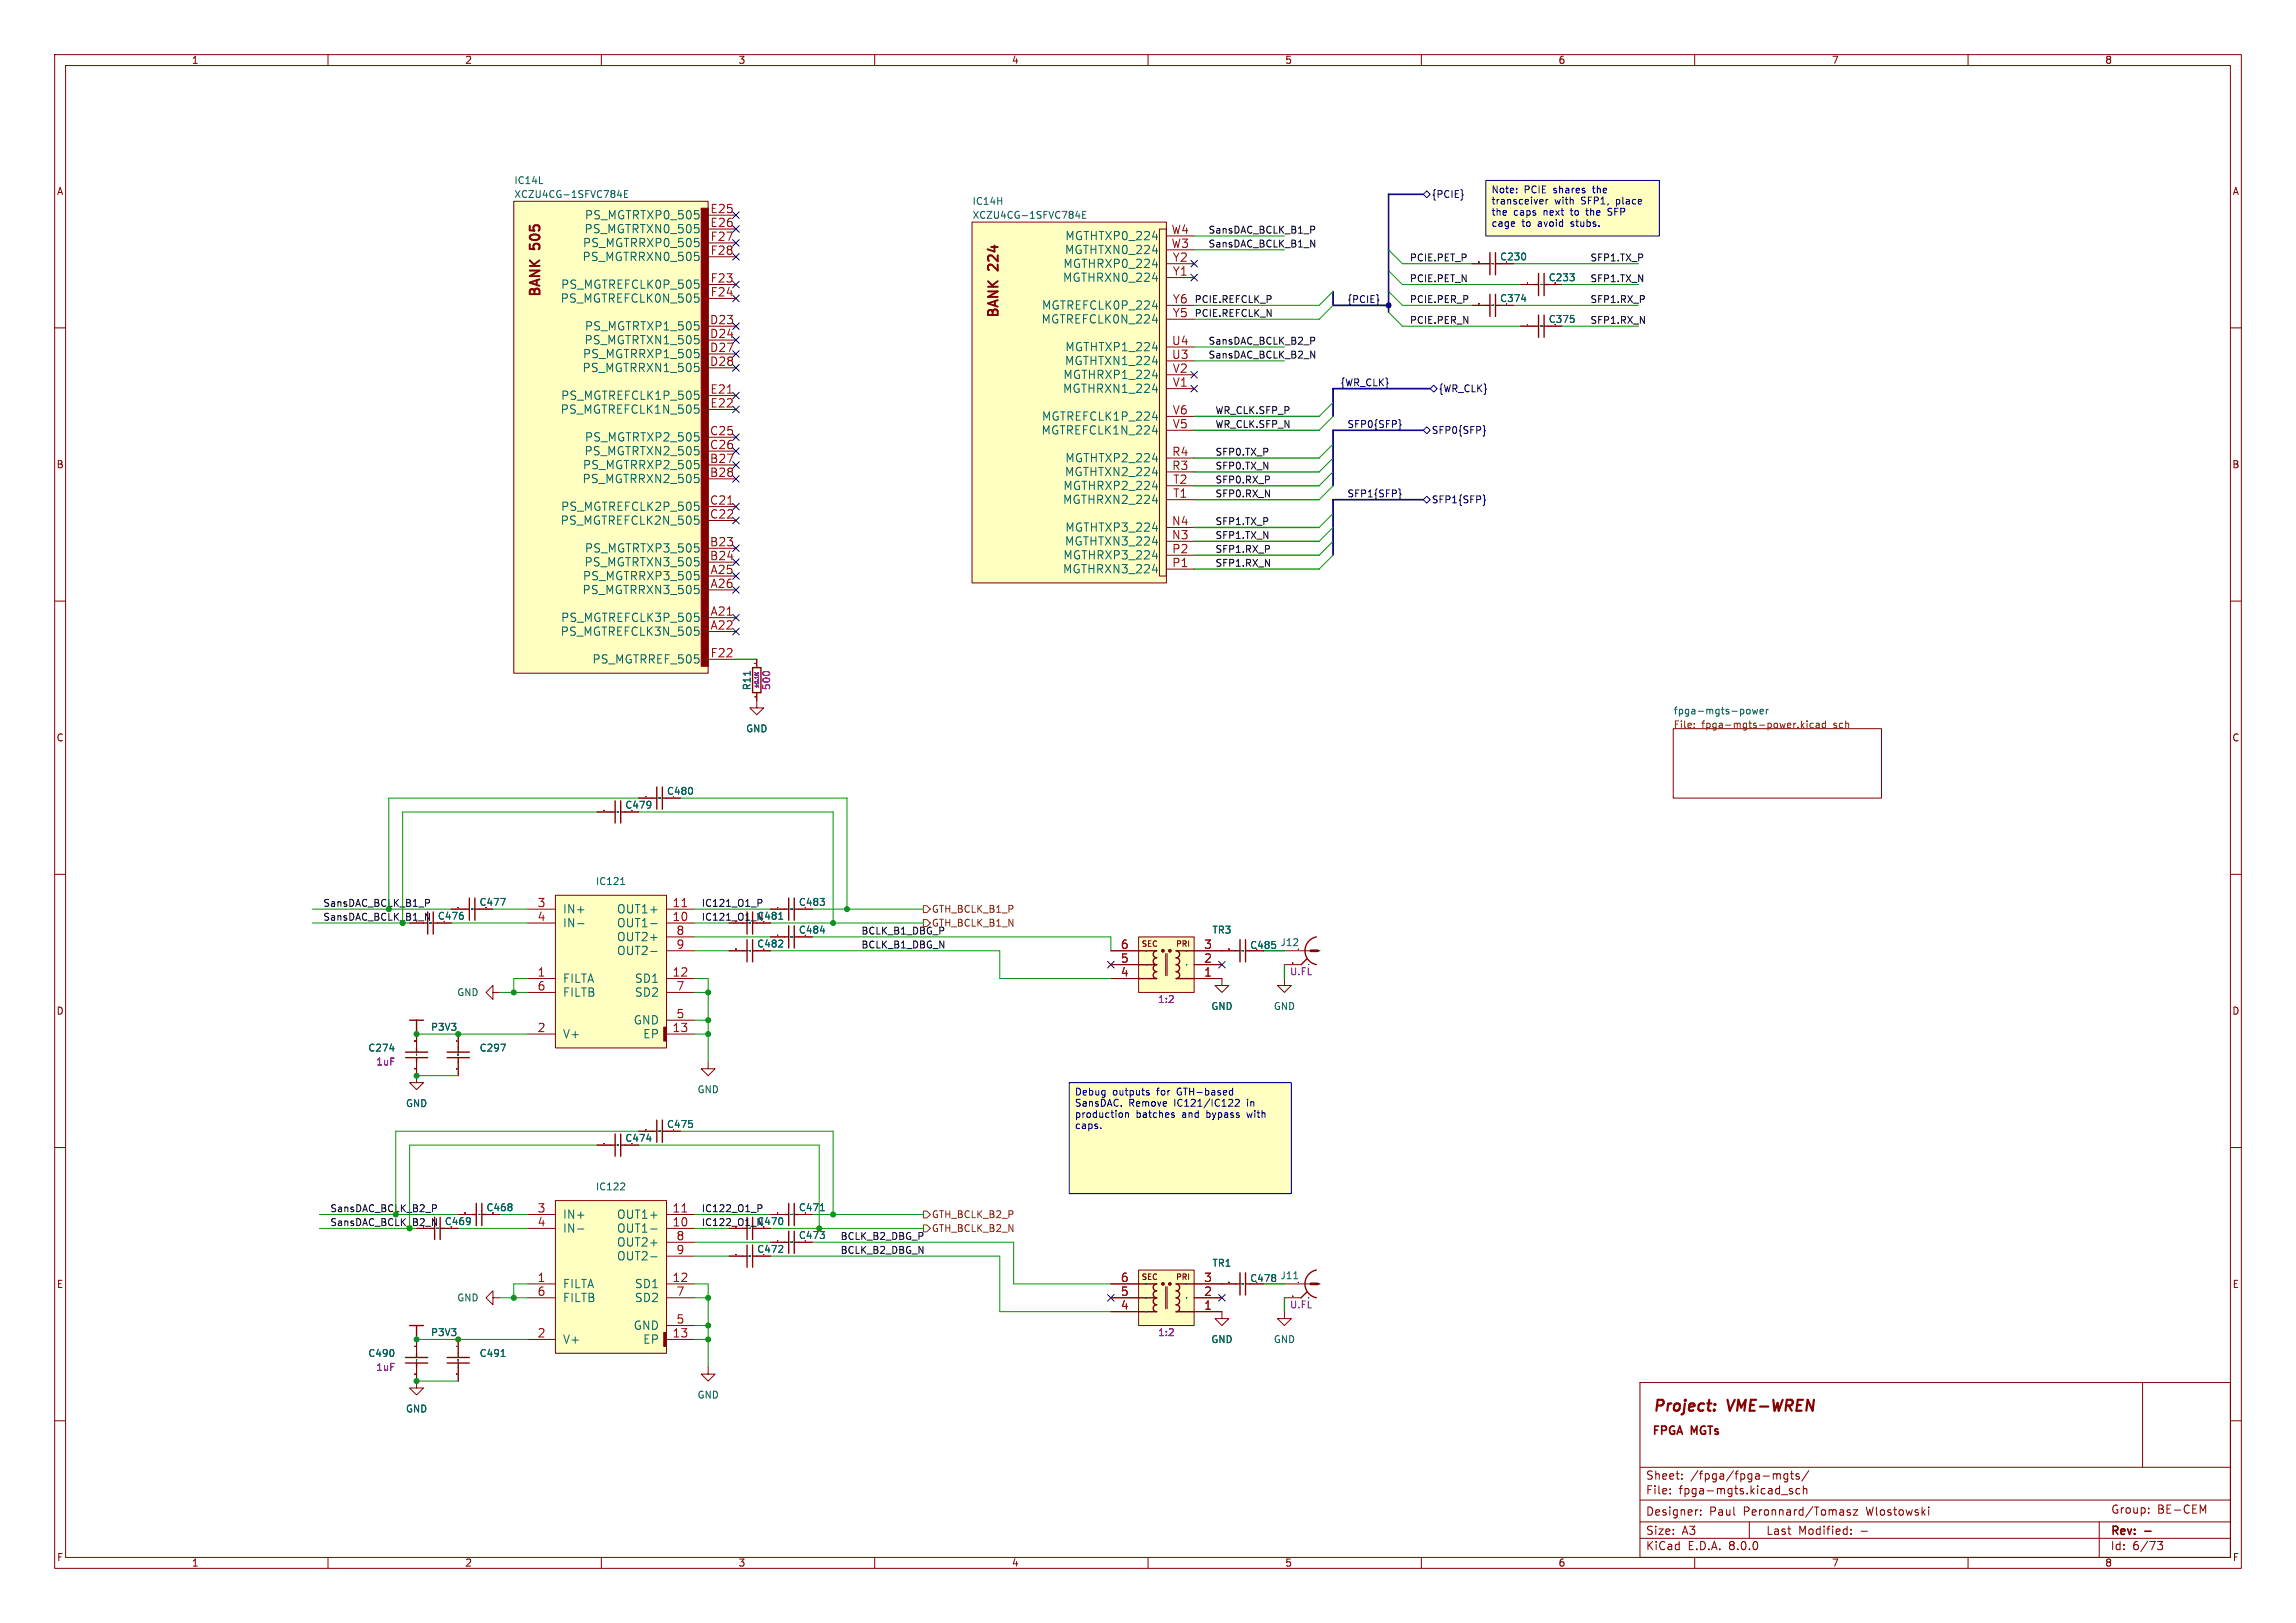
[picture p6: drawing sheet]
<svg xmlns="http://www.w3.org/2000/svg" width="420mm" height="297mm" viewBox="0 0 420 297" stroke-linecap="round" stroke-linejoin="round" font-family="sans-serif">
<defs><g id="words">
<g font-size="2.8" fill="#840000">
<text x="302.3" y="258.9">Project:</text>
<text x="316.1" y="258.9">VME-WREN</text>
</g>
<g font-size="2.5" fill="#840000">
<text x="99.3" y="45.6" transform="rotate(-90 99.3 45.6)">505</text>
<text x="183.1" y="49.4" transform="rotate(-90 183.1 49.4)">224</text>
<text x="99.3" y="54.6" transform="rotate(-90 99.3 54.6)">BANK</text>
<text x="183.1" y="58.4" transform="rotate(-90 183.1 58.4)">BANK</text>
</g>
<g font-size="2.1" fill="#006464">
<text x="106.9" y="40.4">PS_MGTRTXP0_505</text>
<text x="106.5" y="48">PS_MGTRRXN0_505</text>
<text x="106.6" y="45.4">PS_MGTRRXP0_505</text>
<text x="106.9" y="42.9">PS_MGTRTXN0_505</text>
<text x="194.7" y="46.7">MGTHTXN0_224</text>
<text x="194.8" y="44.2">MGTHTXP0_224</text>
<text x="102.6" y="53.1">PS_MGTREFCLK0P_505</text>
<text x="194.4" y="51.8">MGTHRXN0_224</text>
<text x="194.4" y="49.3">MGTHRXP0_224</text>
<text x="102.5" y="55.6">PS_MGTREFCLK0N_505</text>
<text x="190.5" y="59.4">MGTREFCLK0N_224</text>
<text x="190.5" y="56.9">MGTREFCLK0P_224</text>
<text x="106.6" y="65.8">PS_MGTRRXP1_505</text>
<text x="106.9" y="63.2">PS_MGTRTXN1_505</text>
<text x="106.9" y="60.7">PS_MGTRTXP1_505</text>
<text x="194.8" y="64.5">MGTHTXP1_224</text>
<text x="106.5" y="68.3">PS_MGTRRXN1_505</text>
<text x="194.4" y="69.6">MGTHRXP1_224</text>
<text x="194.7" y="67">MGTHTXN1_224</text>
<text x="102.5" y="75.9">PS_MGTREFCLK1N_505</text>
<text x="102.6" y="73.4">PS_MGTREFCLK1P_505</text>
<text x="190.5" y="77.2">MGTREFCLK1P_224</text>
<text x="194.4" y="72.1">MGTHRXN1_224</text>
<text x="106.9" y="83.5">PS_MGTRTXN2_505</text>
<text x="106.9" y="81">PS_MGTRTXP2_505</text>
<text x="190.5" y="79.7">MGTREFCLK1N_224</text>
<text x="106.5" y="88.6">PS_MGTRRXN2_505</text>
<text x="106.6" y="86.1">PS_MGTRRXP2_505</text>
<text x="194.4" y="89.9">MGTHRXP2_224</text>
<text x="194.7" y="87.4">MGTHTXN2_224</text>
<text x="194.8" y="84.8">MGTHTXP2_224</text>
<text x="102.6" y="93.7">PS_MGTREFCLK2P_505</text>
<text x="194.4" y="92.4">MGTHRXN2_224</text>
<text x="102.5" y="96.2">PS_MGTREFCLK2N_505</text>
<text x="106.9" y="101.3">PS_MGTRTXP3_505</text>
<text x="194.7" y="100.1">MGTHTXN3_224</text>
<text x="194.8" y="97.5">MGTHTXP3_224</text>
<text x="106.6" y="106.4">PS_MGTRRXP3_505</text>
<text x="106.9" y="103.9">PS_MGTRTXN3_505</text>
<text x="194.4" y="105.1">MGTHRXN3_224</text>
<text x="194.4" y="102.6">MGTHRXP3_224</text>
<text x="106.5" y="108.9">PS_MGTRRXN3_505</text>
<text x="102.5" y="116.6">PS_MGTREFCLK3N_505</text>
<text x="102.6" y="114">PS_MGTREFCLK3P_505</text>
<text x="108.3" y="121.6">PS_MGTRREF_505</text>
<text x="102.9" y="167.4">IN+</text>
<text x="112.8" y="167.4">OUT1+</text>
<text x="102.9" y="169.9">IN-</text>
<text x="112.8" y="169.9">OUT1-</text>
<text x="112.8" y="172.4">OUT2+</text>
<text x="112.8" y="175">OUT2-</text>
<text x="102.9" y="180.1">FILTA</text>
<text x="102.9" y="182.6">FILTB</text>
<text x="116.1" y="180.1">SD1</text>
<text x="116.1" y="182.6">SD2</text>
<text x="102.9" y="190.2">V+</text>
<text x="115.9" y="187.7">GND</text>
<text x="117.6" y="190.2">EP</text>
<text x="102.9" y="223.2">IN+</text>
<text x="102.9" y="225.8">IN-</text>
<text x="112.8" y="225.8">OUT1-</text>
<text x="112.8" y="223.2">OUT1+</text>
<text x="112.8" y="228.3">OUT2+</text>
<text x="112.8" y="230.9">OUT2-</text>
<text x="102.9" y="235.9">FILTA</text>
<text x="102.9" y="238.5">FILTB</text>
<text x="116.1" y="235.9">SD1</text>
<text x="116.1" y="238.5">SD2</text>
<text x="115.9" y="243.6">GND</text>
<text x="102.9" y="246.1">V+</text>
<text x="117.6" y="246.1">EP</text>
</g>
<g font-size="2.1" fill="#a90000">
<text x="129.9" y="39.1">E25</text>
<text x="129.9" y="41.7">E26</text>
<text x="129.9" y="44.2">F27</text>
<text x="129.9" y="46.7">F28</text>
<text x="214.2" y="45.5">W3</text>
<text x="214.2" y="42.9">W4</text>
<text x="129.9" y="51.8">F23</text>
<text x="214.4" y="50.5">Y1</text>
<text x="214.4" y="48">Y2</text>
<text x="129.8" y="59.4">D23</text>
<text x="129.9" y="54.4">F24</text>
<text x="214.4" y="58.2">Y5</text>
<text x="214.4" y="55.6">Y6</text>
<text x="129.8" y="62">D24</text>
<text x="129.8" y="64.5">D27</text>
<text x="214.3" y="65.8">U3</text>
<text x="214.3" y="63.2">U4</text>
<text x="129.8" y="67.1">D28</text>
<text x="214.4" y="70.9">V1</text>
<text x="214.4" y="68.3">V2</text>
<text x="129.9" y="72.1">E21</text>
<text x="129.9" y="74.7">E22</text>
<text x="214.4" y="75.9">V6</text>
<text x="129.8" y="79.8">C25</text>
<text x="129.8" y="82.3">C26</text>
<text x="214.3" y="83.6">R4</text>
<text x="214.4" y="78.5">V5</text>
<text x="129.8" y="84.8">B27</text>
<text x="129.8" y="87.4">B28</text>
<text x="214.3" y="86.1">R3</text>
<text x="214.5" y="88.6">T2</text>
<text x="129.8" y="92.5">C21</text>
<text x="129.8" y="95">C22</text>
<text x="214.5" y="91.2">T1</text>
<text x="129.8" y="100.1">B23</text>
<text x="214.3" y="98.8">N3</text>
<text x="214.3" y="96.3">N4</text>
<text x="214.3" y="101.3">P2</text>
<text x="129.8" y="102.6">B24</text>
<text x="129.9" y="105.2">A25</text>
<text x="129.9" y="107.7">A26</text>
<text x="214.3" y="103.9">P1</text>
<text x="129.9" y="112.8">A21</text>
<text x="129.9" y="115.3">A22</text>
<text x="129.9" y="120.4">F22</text>
<text x="98.3" y="166.1">3</text>
<text x="122.9" y="166.1">11</text>
<text x="98.3" y="168.7">4</text>
<text x="122.9" y="168.7">10</text>
<text x="123.7" y="171.2">8</text>
<text x="123.7" y="173.7">9</text>
<text x="204.9" y="173.7">6</text>
<text x="220.2" y="173.7">3</text>
<text x="98.3" y="178.8">1</text>
<text x="122.9" y="178.8">12</text>
<text x="204.9" y="178.8">4</text>
<text x="204.9" y="176.3">5</text>
<text x="220.2" y="178.8">1</text>
<text x="220.2" y="176.3">2</text>
<text x="98.3" y="181.4">6</text>
<text x="123.7" y="181.4">7</text>
<text x="98.3" y="189">2</text>
<text x="122.9" y="189">13</text>
<text x="123.7" y="186.4">5</text>
<text x="98.3" y="222">3</text>
<text x="122.9" y="222">11</text>
<text x="98.3" y="224.5">4</text>
<text x="122.9" y="224.5">10</text>
<text x="123.7" y="227.1">8</text>
<text x="123.7" y="229.6">9</text>
<text x="98.3" y="234.7">1</text>
<text x="98.3" y="237.2">6</text>
<text x="122.9" y="234.7">12</text>
<text x="123.7" y="237.2">7</text>
<text x="204.9" y="239.8">4</text>
<text x="204.9" y="237.2">5</text>
<text x="204.9" y="234.7">6</text>
<text x="220.2" y="239.8">1</text>
<text x="220.2" y="237.2">2</text>
<text x="220.2" y="234.7">3</text>
<text x="98.3" y="244.9">2</text>
<text x="122.9" y="244.9">13</text>
<text x="123.7" y="242.3">5</text>
</g>
<g font-size="2.1" fill="#840000">
<text x="302.1" y="263">FPGA</text>
<text x="309.4" y="263">MGTs</text>
<text x="301" y="273.7">File:</text>
<text x="301" y="271">Sheet:</text>
<text x="307.1" y="273.7">fpga-mgts.kicad_sch</text>
<text x="309.2" y="271">/fpga/fpga-mgts/</text>
<text x="301" y="281.1">Size:</text>
<text x="301" y="277.6">Designer:</text>
<text x="307.6" y="281.1">A3</text>
<text x="312.6" y="277.6">Paul</text>
<text x="318.9" y="277.6">Peronnard/Tomasz</text>
<text x="323" y="281.1">Last</text>
<text x="328.9" y="281.1">Modified:</text>
<text x="340.3" y="281.1">-</text>
<text x="341.5" y="277.6">Wlostowski</text>
<text x="386" y="281.3">Rev:</text>
<text x="386.1" y="277.2">Group:</text>
<text x="394.6" y="277.2">BE-CEM</text>
<text x="301" y="283.9">KiCad</text>
<text x="308.7" y="283.9">E.D.A.</text>
<text x="316.3" y="283.9">8.0.0</text>
<text x="386" y="283.9">Id:</text>
<text x="390.1" y="283.9">6/73</text>
</g>
<g font-size="1.8" fill="#840000">
<text x="35" y="11.9">1</text>
<text x="85" y="11.9">2</text>
<text x="135" y="11.9">3</text>
<text x="185" y="11.9">4</text>
<text x="235" y="11.9">5</text>
<text x="285" y="11.9">6</text>
<text x="335" y="11.9">7</text>
<text x="385" y="11.9">8</text>
<text x="10.3" y="35.9">A</text>
<text x="408.3" y="35.9">A</text>
<text x="10.3" y="85.9">B</text>
<text x="408.2" y="85.9">B</text>
<text x="10.3" y="135.9">C</text>
<text x="408.2" y="135.9">C</text>
<text x="10.3" y="185.9">D</text>
<text x="408.2" y="185.9">D</text>
<text x="10.3" y="235.9">E</text>
<text x="408.3" y="235.9">E</text>
<text x="10.3" y="285.9">F</text>
<text x="35" y="286.9">1</text>
<text x="85" y="286.9">2</text>
<text x="135" y="286.9">3</text>
<text x="185" y="286.9">4</text>
<text x="235" y="286.9">5</text>
<text x="285" y="286.9">6</text>
<text x="335" y="286.9">7</text>
<text x="385" y="286.9">8</text>
<text x="408.3" y="285.9">F</text>
</g>
<g font-size="1.8" fill="#006464">
<text x="94" y="33.9">IC14L</text>
<text x="94" y="36.4">XCZU4CG-1SFVC784E</text>
<text x="177.8" y="37.7">IC14H</text>
<text x="177.8" y="40.2">XCZU4CG-1SFVC784E</text>
<text x="306.1" y="130.8">fpga-mgts-power</text>
<text x="136.4" y="134.2">GND</text>
<text x="108.9" y="162.2">IC121</text>
<text x="221.7" y="171">TR3</text>
<text x="234.1" y="173.3">J12</text>
<text x="83.5" y="182.5">GND</text>
<text x="221.5" y="185">GND</text>
<text x="232.9" y="185">GND</text>
<text x="78.7" y="188.8">P3V3</text>
<text x="67.3" y="192.6">C274</text>
<text x="87.6" y="192.6">C297</text>
<text x="74.2" y="202.8">GND</text>
<text x="127.5" y="200.3">GND</text>
<text x="108.9" y="218">IC122</text>
<text x="221.7" y="232">TR1</text>
<text x="83.5" y="238.4">GND</text>
<text x="234.1" y="234.3">J11</text>
<text x="78.7" y="244.7">P3V3</text>
<text x="221.5" y="246">GND</text>
<text x="232.9" y="246">GND</text>
<text x="67.3" y="248.5">C490</text>
<text x="87.6" y="248.5">C491</text>
<text x="127.5" y="256.1">GND</text>
<text x="74.2" y="258.7">GND</text>
</g>
<g font-size="1.8" fill="#0000c2">
<text x="272.7" y="35.7">Note:</text>
<text x="278.8" y="35.7">PCIE</text>
<text x="284.3" y="35.7">shares</text>
<text x="291.7" y="35.7">the</text>
<text x="272.7" y="37.7">transceiver</text>
<text x="272.7" y="39.8">the</text>
<text x="272.7" y="41.8">cage</text>
<text x="276.9" y="39.8">caps</text>
<text x="278.4" y="41.8">to</text>
<text x="281.4" y="41.8">avoid</text>
<text x="282.5" y="39.8">next</text>
<text x="284.4" y="37.7">with</text>
<text x="287.6" y="39.8">to</text>
<text x="287.6" y="41.8">stubs.</text>
<text x="289.3" y="37.7">SFP1,</text>
<text x="290.7" y="39.8">the</text>
<text x="294.8" y="39.8">SFP</text>
<text x="295.9" y="37.7">place</text>
<text x="196.5" y="200.8">Debug</text>
<text x="196.5" y="202.8">SansDAC.</text>
<text x="203.5" y="200.8">outputs</text>
<text x="206.5" y="202.8">Remove</text>
<text x="211.8" y="200.8">for</text>
<text x="214.9" y="202.8">IC121/IC122</text>
<text x="215.6" y="200.8">GTH-based</text>
<text x="228.4" y="202.8">in</text>
<text x="196.5" y="204.9">production</text>
<text x="196.5" y="206.9">caps.</text>
<text x="207.8" y="204.9">batches</text>
<text x="216.4" y="204.9">and</text>
<text x="221" y="204.9">bypass</text>
<text x="228.6" y="204.9">with</text>
</g>
<g font-size="1.8" fill="#000084">
<text x="261.8" y="36.4">{PCIE}</text>
<text x="246.4" y="55.5">{PCIE}</text>
<text x="245.1" y="70.8">{WR_CLK}</text>
<text x="263.1" y="72">{WR_CLK}</text>
<text x="246.4" y="78.4">SFP0{SFP}</text>
<text x="261.8" y="79.6">SFP0{SFP}</text>
<text x="246.4" y="91.1">SFP1{SFP}</text>
<text x="261.8" y="92.3">SFP1{SFP}</text>
</g>
<g font-size="1.8" fill="#0f0f0f">
<text x="221" y="45.4">SansDAC_BCLK_B1_N</text>
<text x="221" y="42.8">SansDAC_BCLK_B1_P</text>
<text x="257.8" y="47.9">PCIE.PET_P</text>
<text x="290.8" y="47.9">SFP1.TX_P</text>
<text x="257.8" y="51.7">PCIE.PET_N</text>
<text x="290.8" y="51.7">SFP1.TX_N</text>
<text x="218.4" y="55.5">PCIE.REFCLK_P</text>
<text x="218.4" y="58.1">PCIE.REFCLK_N</text>
<text x="257.8" y="55.5">PCIE.PER_P</text>
<text x="257.8" y="59.3">PCIE.PER_N</text>
<text x="290.8" y="59.3">SFP1.RX_N</text>
<text x="290.8" y="55.5">SFP1.RX_P</text>
<text x="221" y="65.7">SansDAC_BCLK_B2_N</text>
<text x="221" y="63.2">SansDAC_BCLK_B2_P</text>
<text x="222.2" y="75.9">WR_CLK.SFP_P</text>
<text x="222.2" y="83.5">SFP0.TX_P</text>
<text x="222.2" y="78.4">WR_CLK.SFP_N</text>
<text x="222.2" y="86">SFP0.TX_N</text>
<text x="222.2" y="88.6">SFP0.RX_P</text>
<text x="222.2" y="91.1">SFP0.RX_N</text>
<text x="222.2" y="101.3">SFP1.RX_P</text>
<text x="222.2" y="96.2">SFP1.TX_P</text>
<text x="222.2" y="98.7">SFP1.TX_N</text>
<text x="222.2" y="103.8">SFP1.RX_N</text>
<text x="128.3" y="166">IC121_O1_P</text>
<text x="157.5" y="171.1">BCLK_B1_DBG_P</text>
<text x="157.5" y="173.6">BCLK_B1_DBG_N</text>
<text x="170.4" y="169.8">GTH_BCLK_B1_N</text>
<text x="128.3" y="221.9">IC122_O1_P</text>
<text x="153.7" y="227">BCLK_B2_DBG_P</text>
<text x="153.7" y="229.5">BCLK_B2_DBG_N</text>
</g>
<g font-size="1.8" fill="#a90000">
<text x="274.3" y="47.9">C230</text>
<text x="283.2" y="51.7">C233</text>
<text x="274.3" y="55.5">C374</text>
<text x="283.2" y="59.3">C375</text>
<text x="114.3" y="148.2">C479</text>
<text x="121.9" y="145.6">C480</text>
<text x="87.6" y="166">C477</text>
<text x="146" y="166">C483</text>
<text x="80" y="168.5">C476</text>
<text x="128.3" y="168.6">IC121_O1_NC481</text>
<text x="138.4" y="173.6">C482</text>
<text x="138.4" y="168.5">C481</text>
<text x="146" y="171">C484</text>
<text x="228.6" y="173.8">C485</text>
<text x="114.3" y="209.1">C474</text>
<text x="121.9" y="206.6">C475</text>
<text x="88.9" y="221.8">C468</text>
<text x="146" y="221.8">C471</text>
<text x="81.3" y="224.4">C469</text>
<text x="128.3" y="224.4">IC122_O1_NC470</text>
<text x="138.4" y="224.4">C470</text>
<text x="146" y="226.9">C473</text>
<text x="138.4" y="229.5">C472</text>
<text x="228.6" y="234.8">C478</text>
</g>
<g font-size="1.8" fill="#840084">
<text x="137.5" y="126.4" transform="rotate(-90 137.5 126.4)">R11</text>
<text x="141.1" y="126.4" transform="rotate(-90 141.1 126.4)">500</text>
<text x="235.9" y="178.7">U.FL</text>
<text x="211.7" y="183.7">1:2</text>
<text x="68.7" y="195.2">1uF</text>
<text x="235.9" y="239.6">U.FL</text>
<text x="211.7" y="244.7">1:2</text>
<text x="68.7" y="251.1">1uF</text>
</g>
<g font-size="1.8" fill="#725600">
<text x="306.1" y="133.3">File:</text>
<text x="311.3" y="133.3">fpga-mgts-power.kicad_sch</text>
<text x="170.4" y="167.2">GTH_BCLK_B1_P</text>
<text x="170.4" y="223.1">GTH_BCLK_B2_P</text>
<text x="170.4" y="225.7">GTH_BCLK_B2_N</text>
</g>
<g font-size="1.8" fill="#009600">
<text x="59.1" y="166">SansDAC_BCLK_B1_P</text>
<text x="59.1" y="168.6">SansDAC_BCLK_B1_N</text>
<text x="60.3" y="221.9">SansDAC_BCLK_B2_P</text>
<text x="60.3" y="224.4">SansDAC_BCLK_B2_N</text>
</g>
<g font-size="1.4" fill="#006464">
<text x="208.7" y="173.5">SEC</text>
<text x="208.7" y="234.4">SEC</text>
</g>
<g font-size="1.4" fill="#840000">
<text x="215" y="173.5">PRI</text>
<text x="215" y="234.4">PRI</text>
</g>
</g></defs>
<g fill="none" stroke="#840000" stroke-width=".18">
<path d="M10 10h400v277h-400zM12 12h396v273h-396zM60 10v2M110 10v2M160 10v2M210 10v2M260 10v2M310 10v2M360 10v2M10 60h2M408 60h2M10 110h2"/>
<path d="M408 110h2M10 160h2M408 160h2M10 210h2M408 210h2M10 260h2M300 253h108v32h-108zM391.9 253v15.5M408 260h2M300 278.5h108M300 274.5h108M300 268.5h108"/>
<path d="M305.5 273.2v.2M305.5 272.5v.1M307.7 270.5v.2M307.7 269.8v.1M310.4 276.3h.2M311.1 277.1v.2M311.1 276.3v.2M320 278.5v3M325 269.9l.2-.2 .4 .1 .1 .9M325.9 273.5h1.1M327 269.8l-.4-.1-.3 .3v.4l.1 .2h.6M327 269.7v1.2l-.3 .3-.3-.1"/>
<path d="M327.5 269.7h.6M327.7 269.2v1.3l.4 .2M327.9 272.5l-.4-.1-.2 .2 .1 .2 .5 .2v.3h-.6M329.1 269.8l-.4-.1-.2 .2 .1 .2 .5 .2v.3h-.6M329.2 272.5l-.4-.1-.3 .3v.4l.2 .2h.5M329.9 272.5l.2-.1 .3 .1 .1 .9M329.9 271.9v1.5M330.9 269.1l-1.3 1.9M338.4 276.3h-.3l-.2 .2v.2l.5 .1v.4h-.5M338.6 279.9v.1M339 276.3h.8l-.8 1h.8M352.8 275.8v.1"/>
<path d="M352.8 276.3v1M384 278.5v6.5M393 276.8v.1M393 276v.1M403 276.5l.5-1.1v1.5M60 285v2M110 285v2M160 285v2M210 285v2M260 285v2M300 281.5h108M310 285v2"/>
<path d="M338.6 280.6v.2M360 285v2M394.7 282.1h.9l-.5 .6 .4 .1v.6l-.2 .2-.6-.1"/>
</g>
<path d="M392.3 280.2h1.2" fill="none" stroke="#840000" stroke-width=".3"/>
<path d="M313.6 258l.1 .1-.1 .1M313.7 256.9l.1 .1-.1 .1M313.7 256.9l-.1 .1 .1 .1M313.7 256.9v.2" fill="none" stroke="#840000" stroke-width=".4"/>
<path d="M306.1 133.4h38.1v12.7h-38.1z" fill="#fff" stroke="#fff" stroke-width=".18"/>
<g fill="#ffffc2">
<path d="M195.6 198.1h40.6v20.3h-40.6z"/>
<path d="M271.8 33h31.7v10.2h-31.7z"/>
</g>
<path d="M306.1 133.4h38.1v12.7h-38.1z" fill="none" stroke="#800000" stroke-width=".18"/>
<path d="M319.9 129.8l.2 .2v.4l-.2 .2M320.6 129.8l.2 .8 .2-.6 .3 .6 .2-.8M322 130.2l.6-.1-.1-.2-.4-.1-.1 .2v.6h.5M323.1 129.8v.8M323.5 129.8l-.4 .2M79.9 224.8h.1M80.1 224.8h.1" fill="none" stroke="#006464" stroke-width=".18"/>
<path d="M309.9 133.1v.1M309.9 132.4v.1M333.4 133.1l.2 .1 .3-.1M333.9 131.9v1.3M333.9 132.4l-.3-.1-.2 .2M334.2 133.3h1M335.9 132.4l-.3-.1-.2 .2 .1 .2 .4 .1v.3h-.5M337.1 132.4l-.4-.1-.2 .3 .1 .5h.5M337.6 132.5l.2-.2 .3 .1 .1 .8M337.6 131.9v1.3" fill="none" stroke="#725600" stroke-width=".18"/>
<path d="M90.2 181.6v-1.3l-1.3 1.3 1.3 1.3v-1.3h1.2M90.2 237.5v-1.3l-1.3 1.3 1.3 1.3v-1.3h1.2" fill="none" stroke="#840000" stroke-width=".18"/>
<path d="M79.5 222.8v4M80.5 224.8h.8M80.5 222.8v4" fill="none" stroke="#840000" stroke-width=".25"/>
<path d="M101.6 163.8h20.3v28h-20.3z" fill="#ffffc2"/>
<g fill="none" stroke="#840000" stroke-width=".18">
<path d="M96.5 179.1h5.1M96.5 168.9h5.1M96.5 166.4h5.1M101.6 163.8h20.3v28h-20.3zM121.9 179.1h5.1M121.9 168.9h5.1M121.9 166.4h5.1M121.9 171.5h5.1M121.9 174h5.1M96.5 189.2h5.1M96.5 181.6h5.1M121.9 189.2h5.1"/>
<path d="M121.9 186.7h5.1M121.9 181.6h5.1"/>
</g>
<path d="M121.4 188h.5v2.5h-.5z" fill="#840000" stroke="#840000" stroke-width=".18"/>
<path d="M105.7 169h1.1M113.5 161.9h.8M113.8 160.8l.1-.2v1.3M119 169h1.2M119 174.1h1.2" fill="none" stroke="#006464" stroke-width=".18"/>
<path d="M124.8 165.9h.8" fill="none" stroke="#a90000" stroke-width=".18"/>
<path d="M94 36.8h35.5v86.4h-35.5z" fill="#ffffc2"/>
<g fill="none" stroke="#840000" stroke-width=".18">
<path d="M94 36.8h35.5v86.4h-35.5zM129.5 39.4h5.1M129.5 59.7h5.1M129.5 41.9h5.1M129.5 52.1h5.1M129.5 54.6h5.1M129.5 44.5h5.1M129.5 47h5.1M129.5 62.2h5.1M129.5 64.8h5.1M129.5 67.3h5.1M129.5 72.4h5.1"/>
<path d="M129.5 74.9h5.1M129.5 85.1h5.1M129.5 87.6h5.1M129.5 92.7h5.1M129.5 95.3h5.1M129.5 80h5.1M129.5 82.6h5.1M129.5 113h5.1M129.5 115.6h5.1M129.5 105.4h5.1M129.5 108h5.1M129.5 100.3h5.1"/>
<path d="M129.5 102.9h5.1M129.5 120.7h5.1"/>
</g>
<path d="M128.3 38.1h1.2v83.8h-1.2z" fill="#840000" stroke="#840000" stroke-width=".18"/>
<g fill="none" stroke="#006464" stroke-width=".18">
<path d="M113 35.7h.7M113.6 35.3v.8M114.2 35.5h.5M114.8 34.9h-.6v1.2h.6M127.8 39.3v.6M127.1 51.2h.7M127.1 53.8h.7M127.1 46.2h.7M127.6 51.8l.3 .3v.4l-.3 .3M127.6 54.4l.3 .3v.3l-.3 .3M127.7 44.3l.2 .2-.2 .6M127.7 46.8l.2 .2-.2 .6"/>
<path d="M127.8 59.6v.6M127.1 66.5h.7M127.1 71.6h.7M127.1 74.1h.7M127.6 72.1l.3 .3v.4l-.3 .3M127.6 74.7l.3 .3v.3l-.3 .3M127.7 64.6l.2 .2-.2 .6M127.7 67.1l.2 .3-.2 .5M127.8 79.9v.7M127.1 86.8h.7M127.1 91.9h.7M127.1 94.4h.7"/>
<path d="M127.6 92.5l.3 .3v.3l-.3 .3M127.6 95l.3 .3v.4l-.3 .2M127.7 84.9l.2 .2-.2 .6M127.7 87.5l.2 .2-.2 .6M127.1 112.2h.7M127.1 114.7h.7M127.1 107.1h.7M127.6 112.8l.3 .3v.3l-.3 .3M127.6 115.3l.3 .3v.4l-.3 .3M127.7 105.2l.2 .3-.2 .5M127.7 107.8l.2 .2-.2 .6M127.8 100.2v.7"/>
</g>
<path d="M101.6 219.7h20.3v27.9h-20.3z" fill="#ffffc2"/>
<g fill="none" stroke="#840000" stroke-width=".18">
<path d="M101.6 219.7h20.3v27.9h-20.3zM96.5 234.9h5.1M96.5 224.8h5.1M96.5 222.2h5.1M96.5 237.5h5.1M121.9 234.9h5.1M121.9 224.8h5.1M121.9 222.2h5.1M121.9 237.5h5.1M121.9 227.3h5.1M121.9 229.9h5.1M96.5 245.1h5.1"/>
<path d="M121.9 245.1h5.1M121.9 242.6h5.1"/>
</g>
<path d="M121.4 243.8h.5v2.6h-.5z" fill="#840000" stroke="#840000" stroke-width=".18"/>
<path d="M114.1 216.5l.2 .2-.1 .3-.7 .7h.8M105.7 224.9h1.1M119 224.9h1.2M119 230h1.2" fill="none" stroke="#006464" stroke-width=".18"/>
<path d="M124.8 221.8h.8" fill="none" stroke="#a90000" stroke-width=".18"/>
<g fill="#ffffc2">
<path d="M177.8 40.6h35.6v66.1h-35.6z"/>
<path d="M212.1 41.9h1.3v63.5h-1.3z"/>
</g>
<g fill="none" stroke="#840000" stroke-width=".18">
<path d="M177.8 40.6h35.6v66.1h-35.6zM212.1 41.9h1.3v63.5h-1.3zM213.4 45.7h5M213.4 43.2h5M213.4 50.8h5M213.4 48.3h5M213.4 58.4h5M213.4 55.9h5M213.4 66h5M213.4 63.5h5M213.4 71.1h5M213.4 68.6h5"/>
<path d="M213.4 78.7h5M213.4 76.2h5M213.4 99.1h5M213.4 96.5h5M213.4 86.4h5M213.4 83.8h5M213.4 91.4h5M213.4 88.9h5M213.4 104.1h5M213.4 101.6h5M116.8 146.1h2.6M133.3 174h2.6"/>
<path d="M141 171.5h2.5M223.5 174h2.6M234.9 174h5.1M234.9 176.5h3.1M109.2 209.6h2.6M133.3 229.9h2.6M76.2 252.7v1.3h1.3l-1.3 1.3-1.3-1.3h1.3M83.8 245.1v2.5M83.8 250.2v2.5"/>
</g>
<g fill="none" stroke="#006464" stroke-width=".18">
<path d="M196.8 39.5h.8M197.4 39.1v.8M198 39.3h.5M198.7 38.7h-.7v1.2h.7M210.8 43.4h1M210.8 51h1M210.8 48.4h1M210.8 58.6h1M210.8 56.1h1M210.8 63.7h1M210.8 71.3h1M210.8 68.8h1"/>
<path d="M210.8 78.9h1M210.8 76.4h1M210.8 96.7h1M210.8 84h1M210.8 91.6h1M210.8 89.1h1M210.8 104.3h1M210.8 101.8h1M120.5 146.1h.1M120.5 146v.1M120.5 146h.1M120.8 146.1h.1"/>
<path d="M120.8 146h.1M120.8 146v.1M137 174h.1M137.3 174h.1M144.7 171.5h.1M144.7 171.4v.1M144.9 171.5h.1M144.9 171.4h.1M150.1 170.3h.8M227.2 174h.1M227.4 174h.1M239.4 176.5h.1"/>
<path d="M241.4 174h.1M112.9 209.6h.1M113.1 209.6h.1M118.3 208.4h.8M137 229.9h.1M137 229.8v.1M137.3 229.9h.1M137.3 229.8v.1M83.8 249h.1M83.8 248.8h.1M91.7 248.2h.7"/>
</g>
<g fill="none" stroke="#840000" stroke-width=".25">
<path d="M119.4 146.1h.7M120.1 144v4.1M121.2 146.1h.7M121.2 144v4.1M135.9 174h.8M136.7 172v4M137.7 172v4M137.7 174h.7M143.5 171.5h.8M144.3 169.4v4.1M145.3 171.5h.7M145.3 169.4v4.1"/>
<path d="M226.1 174h.7M226.8 172v4M227.8 174h.8M227.8 172v4M239.1 175.5l-1.1 1M240.8 171.5a2.59 2.59 0 0 0-2.1 2.5 2.59 2.59 0 0 0 2.1 2.5M111.8 209.6h.7M112.5 207.5v4.1M113.5 209.6h.8M113.5 207.5v4.1M135.9 229.9h.8M136.7 222.8v4"/>
<path d="M136.7 227.8v4.1M137.7 222.8v4M137.7 227.8v4.1M137.7 229.9h.7M74.9 242.6h2.6M76.2 242.6v2.5M81.8 248.4h4.1M81.8 249.4h4.1M83.8 247.6v.8M83.8 249.4v.8"/>
</g>
<path d="M118.1 145.8h.1M134.6 173.7h.1M142.2 171.2h.1M224.8 173.7h.1M236.5 176.3h.1M110.5 209.3h.1M134.6 229.6h.1M83.5 246.4h.1M83.6 246.4h.1M83.6 251.5h.1" fill="none" stroke="#a90000" stroke-width=".18"/>
<path d="M239.8 174h1.2" fill="none" stroke="#840000" stroke-width=".51"/>
<path d="M208.3 171.5h10.1v10.1h-10.1z" fill="#ffffc2"/>
<g fill="none" stroke="#840000" stroke-width=".18">
<path d="M138.4 120.7v1.5M138.4 126.7v1.6M203.2 179.1h5.1M203.2 176.5h5.1M203.2 174h5.1M208.3 171.5h10.1v10.1h-10.1zM213.2 174.5v4.1M213.5 174.5v4.1M218.4 179.1h5.1v1.2h1.3l-1.3 1.3-1.3-1.3h1.3M218.4 176.5h5.1M218.4 174h5.1M234.9 179.1v1.2h1.3l-1.3 1.3-1.2-1.3h1.2"/>
<path d="M76.2 194.3v3.8h1.3l-1.3 1.3-1.3-1.3h1.3M76.2 189.2v2.6M116.8 207h2.6M141 227.3h2.5M141 222.2h2.5M223.5 234.9h2.6M234.9 234.9h5.1M234.9 237.5h3.1M223.5 240v1.3h1.3l-1.3 1.3-1.3-1.3h1.3M234.9 240v1.3h1.3l-1.3 1.3-1.2-1.3h1.2"/>
</g>
<g fill="none" stroke="#840000" stroke-width=".25">
<path d="M137.7 122.2h1.5v4.5h-1.5zM208.3 174h3.3a.63 .63 0 0 0-.6 .6 .63 .63 0 0 0 .6 .7M208.3 176.5h3.3M211.6 176.5a.64 .64 0 0 0-.6 .7 .64 .64 0 0 0 .6 .6 .63 .63 0 0 0-.6 .6 .63 .63 0 0 0 .6 .7h-3.3M211.6 175.3a.63 .63 0 0 0-.6 .6 .63 .63 0 0 0 .6 .6M215.1 175.3a.64 .64 0 0 1 .7 .6 .64 .64 0 0 1-.7 .6 .64 .64 0 0 1 .7 .7 .64 .64 0 0 1-.7 .6 .64 .64 0 0 1 .7 .6 .64 .64 0 0 1-.7 .7h3.3M218.4 174h-3.3a.64 .64 0 0 1 .7 .6 .64 .64 0 0 1-.7 .7M74.2 193.5h4M74.2 192.5h4M76.2 191.8v.7M76.2 193.5v.8M119.4 207h.7"/>
<path d="M120.1 205v4M121.2 207h.7M121.2 205v4M143.5 227.3h.8M143.5 222.2h.8M144.3 220.2v4.1M144.3 225.3v4.1M145.3 227.3h.7M145.3 220.2v4.1M145.3 225.3v4.1M145.3 222.2h.7M226.1 234.9h.7"/>
<path d="M226.8 232.9v4.1M227.8 234.9h.8M227.8 232.9v4.1M239.1 236.4l-1.1 1.1M240.8 232.4a2.59 2.59 0 0 0-2.1 2.5 2.59 2.59 0 0 0 2.1 2.6"/>
</g>
<g fill="#840000" stroke="#840000" stroke-width=".18">
<circle cx="214" cy="174" r=".25"/>
<circle cx="212.7" cy="174" r=".25"/>
</g>
<g fill="none" stroke="#006464" stroke-width=".18">
<path d="M137.2 122.9v.7M138.4 125.4h.1M138.4 123.5v.1M209.7 176.5h.1M209.7 179.1h.1M209.7 174h.1M209.7 179h.1M217 174h.1M217 176.5h.1M217.1 176.5h.1M217.1 179v.1M217.1 179h.1"/>
<path d="M217.1 179.1h.1M71.3 191.9h.8M76.2 192.9h.1M76.2 193.1v.1M120.5 207h.1M120.8 207h.1M144.7 227.3h.1M144.7 222.3h.1M144.7 222.2v.1M144.9 227.3h.1M144.9 222.3h.1M144.9 222.2h.1"/>
<path d="M150.1 221.6h.7M227.2 234.9h.1M227.2 234.9v.1M227.4 234.9h.1M227.4 234.9v.1M236.7 234h.7M239.4 237.5h.1M241.4 235h.1M241.4 234.9v.1M241.4 234.9h.1"/>
</g>
<path d="M138.2 121.4h.1M138.2 127.5h.1M75.9 190.5h.1M75.9 195.6h.1M118.1 206.7h.1M142.2 227h.1M142.2 222h.1M142.2 227.1h.1M224.8 234.7h.1M236.5 237.2h.1M237.5 234.7h.1" fill="none" stroke="#a90000" stroke-width=".18"/>
<path d="M239.8 234.9h1.2" fill="none" stroke="#840000" stroke-width=".51"/>
<g fill="none" stroke="#840084" stroke-width=".18">
<path d="M138.1 123.1l.6 .5M138.1 125.6h.5M138.1 124.8a.3 .3 0 0 1 .4-.1 .3 .3 0 0 1 .2 .3h-.6M138.1 123.4l.2 .1h-.2M138.4 125.3v.5M138.7 124.4h.1M138.7 123.8v.4M138.7 125.3v.5M138.7 124h-.6l.2 .2"/>
<circle cx="138.6" cy="123.2" r=".09"/>
</g>
<path d="M208.3 232.4h10.1v10.2h-10.1z" fill="#ffffc2"/>
<g fill="none" stroke="#840000" stroke-width=".18">
<path d="M269.2 55.9h2.6M269.2 48.3h2.6M278.1 59.7h2.6M278.1 52.1h2.6M138.4 126.7v2.8h1.3l-1.3 1.3-1.2-1.3h1.2M138.4 120.7v1.5M109.2 148.6h2.6M116.8 146.1h2.6M82.5 166.4h2.6M133.3 174h2.6M141 166.4h2.5M141 171.5h2.5"/>
<path d="M203.2 174h5.1M203.2 179.1h5.1M203.2 176.5h5.1M218.4 174h7.7M218.4 179.1h5.1M218.4 176.5h5.1M76.2 189.2v2.6M76.2 194.3v2.6M83.8 189.2v2.6M83.8 194.3v2.6M129.5 194.3v1.3h1.3l-1.3 1.3-1.2-1.3h1.2M109.2 209.6h2.6"/>
<path d="M116.8 207h2.6M83.8 222.2h2.6M133.3 229.9h2.6M141 222.2h2.5M141 227.3h2.5M203.2 237.5h5.1M203.2 234.9h5.1M208.3 232.4h10.1v10.2h-10.1zM213.2 235.5v4M213.5 235.5v4M218.4 237.5h5.1M218.4 234.9h7.7"/>
<path d="M76.2 245.1v2.5M76.2 250.2v2.5M83.8 245.1v2.5M83.8 250.2v2.5M129.5 250.2v1.3h1.3l-1.3 1.2-1.2-1.2h1.2M203.2 240h5.1M218.4 240h5.1"/>
</g>
<g fill="none" stroke="#840000" stroke-width=".25">
<path d="M271.8 55.9h.7M271.8 48.3h.7M272.5 46.2v4.1M272.5 53.8v4.1M273.6 55.9h.7M273.6 46.2v4.1M273.6 53.8v4.1M273.6 48.3h.7M280.7 59.7h.7M280.7 52.1h.7M281.4 50v4.1M281.4 57.7v4"/>
<path d="M282.4 59.7h.8M282.4 50v4.1M282.4 57.7v4M282.4 52.1h.8M111.8 148.6h.7M112.5 146.6v4M113.5 148.6h.8M113.5 146.6v4M78.2 166.9v4M79.2 168.9h.8M79.2 166.9v4M85.1 166.4h.8"/>
<path d="M85.9 164.3v4.1M86.9 166.4h.7M86.9 164.3v4.1M136.7 166.9v4M137.7 166.9v4M143.5 166.4h.8M144.3 164.3v4.1M145.3 166.4h.7M145.3 164.3v4.1M74.9 186.7h2.6M76.2 186.7v2.5M81.8 192.5h4.1"/>
<path d="M81.8 193.5h4.1M83.8 191.8v.7M83.8 193.5v.8M86.4 222.2h.7M87.1 220.2v4.1M88.1 222.2h.8M88.1 220.2v4.1M208.3 234.9l3.3 .1a.63 .63 0 0 0-.6 .6 .63 .63 0 0 0 .6 .6M208.3 237.5h3.3M211.6 237.5a.64 .64 0 0 0-.6 .6 .64 .64 0 0 0 .6 .7 .63 .63 0 0 0-.6 .6 .63 .63 0 0 0 .6 .6h-3.3M211.6 236.2a.63 .63 0 0 0-.6 .7 .63 .63 0 0 0 .6 .6M215.1 236.2a.64 .64 0 0 1 .7 .7 .64 .64 0 0 1-.7 .6 .64 .64 0 0 1 .7 .6 .64 .64 0 0 1-.7 .7 .64 .64 0 0 1 .7 .6 .64 .64 0 0 1-.7 .6h3.3"/>
<path d="M218.4 234.9h-3.3a.64 .64 0 0 1 .7 .7 .64 .64 0 0 1-.7 .6M74.2 249.4h4M74.2 248.4h4M76.2 247.6v.8M76.2 249.4v.8"/>
</g>
<g fill="#840000" stroke="#840000" stroke-width=".18">
<circle cx="214" cy="234.9" r=".25"/>
<circle cx="212.7" cy="234.9" r=".25"/>
</g>
<g fill="none" stroke="#006464" stroke-width=".18">
<path d="M272.9 55.9h.1M272.9 48.3h.1M272.9 48.2v.1M273.2 55.9h.1M273.2 48.2h.1M278.3 54.8h.8M281.8 59.7h.1M281.8 52.1h.1M281.8 52v.1M282 59.7h.1M282 52.1h.1M282.1 52.1h.1"/>
<path d="M282.1 52.1h-.1M137.2 122.9v.7M138.4 125.4h.1M138.4 123.5v.1M112.9 148.6h.1M113.1 148.6h.1M120.5 146.1h.1M120.5 146v.1M120.5 146h.1M120.8 146.1h.1M120.8 146h.1M120.8 146v.1"/>
<path d="M78.6 168.9h.1M78.8 168.9h.1M78.9 168.9h-.1M86.2 166.4h.1M86.5 166.4h.1M91.6 164.4h.8l-.5 1.3M137 174h.1M137.3 174h.1M142.5 168.2h.7M144.7 166.4h.1M144.7 171.5h.1M144.7 166.3v.1"/>
<path d="M144.7 171.4v.1M144.9 166.4h.1M144.9 171.5h.1M144.9 166.3v.1M144.9 171.4h.1M150.1 170.3h.8M209.7 176.5h.1M209.7 179.1h.1M209.7 174h.1M209.7 179h.1M217 174h.1M217 176.5h.1"/>
<path d="M217.1 176.5h.1M217.1 179v.1M217.1 179.1h.1M227.2 174h.1M227.4 174h.1M71.3 191.9h.8M76.2 192.9h.1M76.2 193.1v.1M83.8 193.2h.1M83.8 192.9h.1M83.8 193.1v.1M91.6 191.1h.9l-.6 1.2"/>
<path d="M112.9 209.5v.1M113.1 209.5h.1M118.3 208.4h.8M120.5 207h.1M120.8 207h.1M79.9 224.8h.1M80.1 224.8h.1M87.5 222.3h.1M87.7 222.3h.1M87.7 222.2h.1M137 229.9h.1M137 229.8v.1"/>
<path d="M137.3 229.9h.1M144.7 222.3h.1M144.7 227.3h.1M144.7 222.2v.1M144.9 222.3h.1M144.9 227.3h.1M144.9 222.2h.1M150.1 221.6h.7M209.7 237.5h.1M209.7 235h.1M209.7 234.9h.1M209.7 234.9v.1"/>
<path d="M217 234.9l.1 .1M217 234.9v.1M217 234.9h.1M217 237.5h.1M217 235h.1M217.1 237.5h.1M227.2 234.9h.1M227.2 234.9v.1M227.4 234.9h.1M227.4 234.9v.1M76.2 249h.1M76.2 248.8h.1"/>
<path d="M83.8 248.8h.1M83.8 249h.1M91.7 248.2h.7M209.7 240h.1M217.1 240h.1"/>
</g>
<g fill="none" stroke="#a90000" stroke-width=".18">
<path d="M270.5 48h.1M270.5 55.6h.1M279.4 59.4h.1M279.4 51.8h.1M138.2 121.4h.1M138.2 127.5h.1M110.5 148.3h.1M118.1 145.8h.1M83.8 166.1h.1M134.6 173.7h.1M142.2 166.1h.1M142.2 171.2h.1"/>
<path d="M224.8 173.7h.1M75.9 190.5h.1M75.9 195.6h.1M83.6 190.5h.1M83.6 195.6h.1M110.5 209.3h.1M118.1 206.7h.1M85.1 222h.1M134.6 229.6h.1M142.2 222h.1M142.2 227h.1M142.2 227.1h.1"/>
<path d="M224.8 234.7h.1M75.9 246.4h.1M75.9 251.5h.1M83.5 246.4h.1M83.5 251.5h.1M83.6 246.4h.1"/>
</g>
<path d="M168.9 165.7h.6l.7 .7-.7 .6h-.6zM168.9 168.3h.6l.7 .6-.7 .6h-.6zM168.9 221.6h.6l.7 .6-.7 .7h-.6zM168.9 224.2h.6l.7 .6-.7 .6h-.6z" fill="none" stroke="#725600" stroke-width=".18"/>
<g fill="none" stroke="#000084" stroke-width=".18">
<path d="M134 38.8l1.2 1.2M135.2 38.8l-1.2 1.2M260.3 35.6l.7-.7 .6 .7-.6 .6zM134 46.4l1.2 1.2M134 41.3l1.2 1.2M134 43.8l1.2 1.3M134 54l1.2 1.2M134 59.1l1.2 1.2M134 51.5l1.2 1.2M135.2 46.4l-1.2 1.2M135.2 41.3l-1.2 1.2M135.2 43.8l-1.2 1.3"/>
<path d="M135.2 54l-1.2 1.2M135.2 59.1l-1.2 1.2M135.2 51.5l-1.2 1.2M217.8 50.2l1.2 1.2M217.8 47.7l1.2 1.2M219 50.2l-1.2 1.2M219 47.7l-1.2 1.2M134 71.8l1.2 1.2M134 74.3l1.2 1.2M134 66.7l1.2 1.2M134 64.2l1.2 1.2M134 79.4l1.2 1.2"/>
<path d="M134 61.6l1.2 1.2M135.2 71.8l-1.2 1.2M135.2 74.3l-1.2 1.2M135.2 66.7l-1.2 1.2M135.2 64.2l-1.2 1.2M135.2 79.4l-1.2 1.2M135.2 61.6l-1.2 1.2M217.8 70.5l1.2 1.2M217.8 68l1.2 1.2M219 70.5l-1.2 1.2M219 68l-1.2 1.2M255.9 76.8l.2 .2v.6l.2 .1-.2 .2v.6l-.2 .2"/>
<path d="M260.3 78.7l.7-.6 .6 .6-.6 .7zM261.6 71.1l.7-.6 .6 .6-.6 .7zM271.3 77.9l.2 .1v.7l.2 .1-.2 .2v.6l-.2 .2M134 92.1l1.2 1.2M134 94.6l1.2 1.3M134 87l1.2 1.2M134 84.5l1.2 1.2M134 81.9l1.2 1.3M134 99.7l1.2 1.2M135.2 92.1l-1.2 1.2M135.2 94.6l-1.2 1.3M135.2 87l-1.2 1.2"/>
<path d="M135.2 84.5l-1.2 1.2M135.2 81.9l-1.2 1.3M135.2 99.7l-1.2 1.2M255.9 89.5l.2 .2v.6l.2 .1-.2 .2v.6l-.2 .2M260.3 91.4l.7-.6 .6 .6-.6 .7zM271.3 90.6l.2 .1v.7l.2 .1-.2 .2v.6l-.2 .2M134 115l1.2 1.2M134 102.3l1.2 1.2M134 104.8l1.2 1.2M134 107.3l1.2 1.3M134 112.4l1.2 1.2M135.2 115l-1.2 1.2"/>
<path d="M135.2 102.3l-1.2 1.2M135.2 104.8l-1.2 1.2M135.2 107.3l-1.2 1.3M135.2 112.4l-1.2 1.2M202.6 175.9l1.2 1.2M203.8 175.9l-1.2 1.2M222.9 175.9l1.2 1.2M224.1 175.9l-1.2 1.2M202.6 236.9l1.2 1.2M203.8 236.9l-1.2 1.2M222.9 236.9l1.2 1.2M224.1 236.9l-1.2 1.2"/>
</g>
<path d="M239.8 43.9l.7 1.3v-1.3M239.8 41.4h.5l.2 .2-.1 .4-.6 .1M239.8 61.7h.5l.2 .3-.1 .3-.6 .1M239.8 64.3l.7 1.2v-1.2M77.8 167.1l.8 1.3v-1.3M77.8 164.6h.5l.3 .2-.2 .4-.6 .1M138.7 164.6h.4l.3 .2-.1 .4-.6 .1M79.1 220.5h.5l.2 .2-.1 .4h-.6M79.1 223l.7 1.3v-1.3M138.7 220.5h.4l.3 .2-.1 .4h-.6" fill="none" stroke="#0f0f0f" stroke-width=".18"/>
<g fill="none" stroke="#0000c2" stroke-width=".18">
<path d="M271.8 33h31.7v10.2h-31.7zM277.4 35.2v.1M277.4 34.5v.1M281.8 36.5l.4 .1 .1 .2-.6 .1M282.2 37.3h-.4M282.8 36.5v.8M283.2 36.5l-.4 .2M294.1 39.3l.2 .1M294.2 38.6l.2 .1M195.6 198.1h40.6v20.3h-40.6zM209.8 199.9l.4 .3v.1l-.4 .1M209.8 199.6h.4"/>
<path d="M225.1 199.5l.4 .1M225.5 199.1v1.3M201.3 206.4v.1M205.3 203.8v.6M205.9 203.6v.9M205.9 203.8l.2-.2 .3 .1v.8M214.5 203.6l.3 .1M214.5 204.1h.3v.2l-.1 .2h-.3M225.4 201.2l.1 .2-.1 .3-.7 .7h.8M225.5 200.3l-.4 .1M226 201.3l.4-.1 .3 .3-.8 .9h.8"/>
</g>
<path d="M260.3 35.6h-6.3v21.6M243.8 53.3v2.6h10.2M260.3 78.7h-16.5v10.2M261.6 71.1h-17.8v5.1M260.3 91.4h-16.5v10.2" fill="none" stroke="#000084" stroke-width=".3"/>
<g fill="none" stroke="#009600" stroke-width=".18">
<path d="M218.4 45.7h16.5M218.4 43.2h16.5M243.8 53.3l-2.5 2.6h-22.9M243.8 55.9l-2.5 2.5h-22.9M254 53.3l2.5 2.6h12.7M254 45.7l2.5 2.6h12.7M254 57.2l2.5 2.5h21.6M254 49.5l2.5 2.6h21.6M276.9 55.9h22.8M276.9 48.3h22.8M285.7 59.7h14M285.7 52.1h14"/>
<path d="M218.4 66h16.5M218.4 63.5h16.5M243.8 73.7l-2.5 2.5M243.8 76.2l-2.5 2.5M243.8 81.3l-2.5 2.5M243.8 96.5l-2.5 2.6M243.8 99.1l-2.5 2.5M243.8 88.9l-2.5 2.5M243.8 94l-2.5 2.5M243.8 86.4l-2.5 2.5M243.8 83.8l-2.5 2.6M243.8 101.6l-2.5 2.5"/>
<path d="M109.2 148.6h-35.5v20.3h-16.6M116.8 146.1h-45.7v20.3M116.8 148.6h35.6v20.3M124.5 146.1h30.4v20.3M57.1 166.4h25.4M82.5 168.9h14M90.2 166.4h6.3M96.5 179.1h-2.5v2.5M127 171.5h14M127 179.1h2.5v15.2M127 168.9h6.3M127 174h6.3"/>
<path d="M127 166.4h14M141 174h41.9v5.1h20.3M141 168.9h27.9M148.6 171.5h54.6v2.5M148.6 166.4h20.3M76.2 189.2h20.3M76.2 196.9h7.6M91.4 181.6h5.1M127 181.6h2.5M127 189.2h2.5M127 186.7h2.5M109.2 209.6h-34.3v15.2h-16.5"/>
<path d="M116.8 207h-44.4v15.2M116.8 209.6h33.1v15.2M124.5 207h27.9v15.2M58.4 222.2h25.4M83.8 224.8h12.7M91.4 222.2h5.1M91.4 237.5h5.1M96.5 234.9h-2.5v2.6M127 234.9h2.5v15.3M127 227.3h14M127 224.8h6.3M127 229.9h6.3"/>
<path d="M127 222.2h14M127 237.5h2.5M141 229.9h41.9v10.1h20.3M141 224.8h27.9M148.6 227.3h36.8v7.6h17.8M148.6 222.2h20.3M76.2 252.7h7.6M76.2 245.1h20.3M127 245.1h2.5M127 242.6h2.5"/>
</g>
<g fill="none" stroke="#009600" stroke-width=".25">
<path d="M218.4 76.2h22.9M218.4 78.7h22.9M218.4 83.8h22.9M218.4 86.4h22.9M218.4 96.5h22.9M218.4 91.4h22.9M218.4 99.1h22.9M218.4 88.9h22.9M218.4 101.6h22.9M218.4 104.1h22.9M134.6 120.7h3.8M231.1 174h3.8"/>
<path d="M234.9 176.5v2.6M231.1 234.9h3.8M234.9 237.5v2.5"/>
</g>
<g fill="none" stroke="#840084" stroke-width=".18">
<path d="M138.1 123.1l.6 .5M138.1 125.6h.5M138.1 124.8a.3 .3 0 0 1 .4-.1 .3 .3 0 0 1 .2 .3h-.6M138.1 123.4l.2 .1h-.2M138.4 125.3v.5M138.7 124.4h.1M138.7 123.8v.4M138.7 125.3v.5M138.7 124h-.6l.2 .2"/>
<circle cx="138.6" cy="123.2" r=".09"/>
</g>
<g fill="#009600" stroke="#009600" stroke-width=".18">
<circle cx="152.4" cy="168.9" r=".46"/>
<circle cx="154.9" cy="166.4" r=".46"/>
<circle cx="76.2" cy="189.2" r=".46"/>
<circle cx="76.2" cy="196.9" r=".46"/>
<circle cx="83.8" cy="189.2" r=".46"/>
<circle cx="129.5" cy="181.6" r=".46"/>
<circle cx="94" cy="181.6" r=".46"/>
<circle cx="129.5" cy="237.5" r=".46"/>
<circle cx="129.5" cy="189.2" r=".46"/>
<circle cx="129.5" cy="186.7" r=".46"/>
<circle cx="149.9" cy="224.8" r=".46"/>
<circle cx="152.4" cy="222.2" r=".46"/>
<circle cx="83.8" cy="245.1" r=".46"/>
<circle cx="94" cy="237.5" r=".46"/>
<circle cx="129.5" cy="242.6" r=".46"/>
<circle cx="129.5" cy="245.1" r=".46"/>
<circle cx="76.2" cy="252.7" r=".46"/>
<circle cx="76.2" cy="245.1" r=".46"/>
</g>
<circle cx="254" cy="55.9" r=".46" fill="#000084" stroke="#000084" stroke-width=".18"/>
<use href="#words"/>
</svg>
